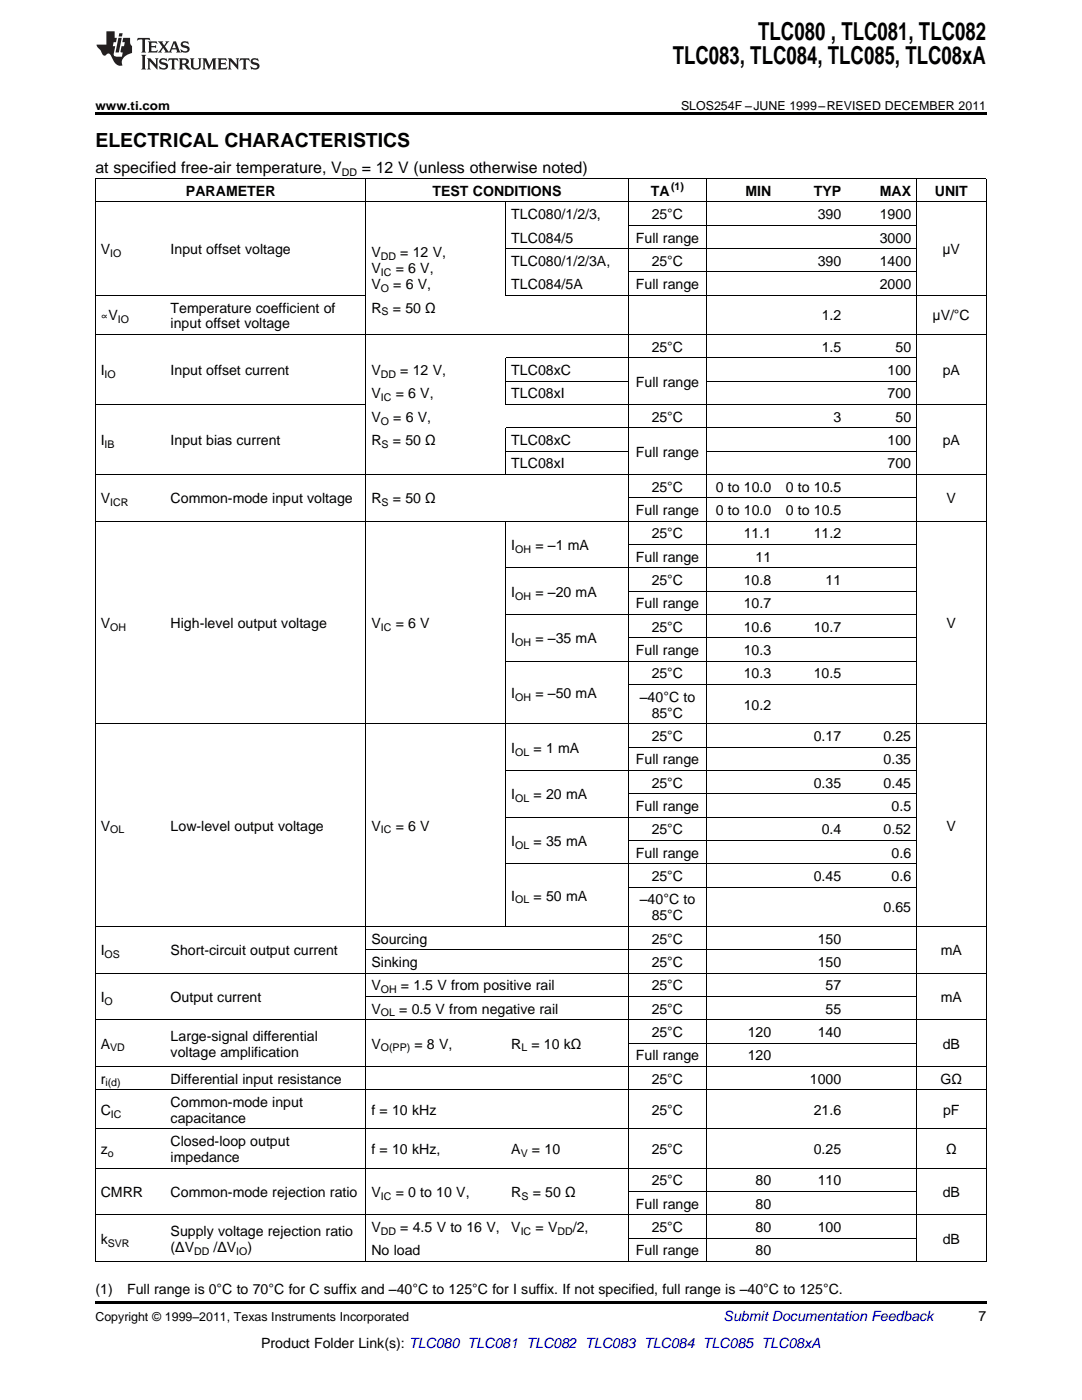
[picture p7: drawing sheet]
<svg xmlns="http://www.w3.org/2000/svg" width="216mm" height="279mm" viewBox="0 0 216 279" stroke-linecap="round" stroke-linejoin="round" font-family="sans-serif">
<defs><g id="words">
<g font-size="4.9">
<text x="151.3" y="7.9">TLC080 , TLC081, TLC082</text>
<text x="134.2" y="12.8">TLC083, TLC084, TLC085, TLC08xA</text>
</g>
<text font-size="3.9" x="19" y="29.3">ELECTRICAL CHARACTERISTICS</text>
<g font-size="3.2">
<text x="19" y="34.4">at specified free-air temperature, V</text>
<text x="72.2" y="34.4">= 12 V (unless otherwise noted)</text>
</g>
<g font-size="2.8">
<text x="37.1" y="39.1">PARAMETER</text>
<text x="86.3" y="39.1">TEST CONDITIONS</text>
<text x="129.9" y="39.1">TA</text>
<text x="148.7" y="39.1">MIN</text>
<text x="162.4" y="39.1">TYP</text>
<text x="175.5" y="39.1">MAX</text>
<text x="186.5" y="39.1">UNIT</text>
<text x="102" y="43.7">TLC080/1/2/3,</text>
<text x="130" y="43.7">25°C</text>
<text x="163.2" y="43.7">390</text>
<text x="175.5" y="43.7">1900</text>
<text x="20.1" y="50.7">V</text>
<text x="34" y="50.7">Input offset voltage</text>
<text x="74.1" y="51.4">V</text>
<text x="79.9" y="51.4">= 12 V,</text>
<text x="102" y="48.4">TLC084/5</text>
<text x="102" y="53.1">TLC080/1/2/3A,</text>
<text x="126.9" y="48.4">Full range</text>
<text x="130" y="53.1">25°C</text>
<text x="163.2" y="53.1">390</text>
<text x="175.5" y="48.4">3000</text>
<text x="175.5" y="53.1">1400</text>
<text x="188.1" y="50.7">µV</text>
<text x="74.1" y="54.5">V</text>
<text x="74.1" y="57.7">V</text>
<text x="78.5" y="57.7">= 6 V,</text>
<text x="79" y="54.5">= 6 V,</text>
<text x="102" y="57.7">TLC084/5A</text>
<text x="126.9" y="57.7">Full range</text>
<text x="175.5" y="57.7">2000</text>
<text x="20.1" y="64">∝V</text>
<text x="34" y="62.4">Temperature coefficient of</text>
<text x="34" y="65.5">input offset voltage</text>
<text x="74.1" y="62.4">R</text>
<text x="78.4" y="62.4">= 50 Ω</text>
<text x="164" y="64">1.2</text>
<text x="186.1" y="64">µV/°C</text>
<text x="130" y="70.2">25°C</text>
<text x="164" y="70.2">1.5</text>
<text x="178.7" y="70.2">50</text>
<text x="20.1" y="74.9">I</text>
<text x="34" y="74.9">Input offset current</text>
<text x="74.1" y="74.9">V</text>
<text x="79.9" y="74.9">= 12 V,</text>
<text x="102" y="74.9">TLC08xC</text>
<text x="126.9" y="77.2">Full range</text>
<text x="177.1" y="74.9">100</text>
<text x="188.1" y="74.9">pA</text>
<text x="74.1" y="79.5">V</text>
<text x="79" y="79.5">= 6 V,</text>
<text x="102" y="79.5">TLC08xI</text>
<text x="177.1" y="79.5">700</text>
<text x="20.1" y="88.8">I</text>
<text x="34" y="88.8">Input bias current</text>
<text x="74.1" y="84.2">V</text>
<text x="74.1" y="88.8">R</text>
<text x="78.4" y="88.8">= 50 Ω</text>
<text x="78.5" y="84.2">= 6 V,</text>
<text x="102" y="88.8">TLC08xC</text>
<text x="130" y="84.2">25°C</text>
<text x="166.3" y="84.2">3</text>
<text x="177.1" y="88.8">100</text>
<text x="178.7" y="84.2">50</text>
<text x="188.1" y="88.8">pA</text>
<text x="102" y="93.5">TLC08xI</text>
<text x="126.9" y="91.2">Full range</text>
<text x="177.1" y="93.5">700</text>
<text x="20.1" y="100.5">V</text>
<text x="34" y="100.5">Common-mode input voltage</text>
<text x="74.1" y="100.5">R</text>
<text x="78.4" y="100.5">= 50 Ω</text>
<text x="130" y="98.1">25°C</text>
<text x="142.8" y="98.1">0 to 10.0</text>
<text x="156.8" y="98.1">0 to 10.5</text>
<text x="188.9" y="100.5">V</text>
<text x="126.9" y="102.8">Full range</text>
<text x="130" y="107.5">25°C</text>
<text x="142.8" y="102.8">0 to 10.0</text>
<text x="148.4" y="107.5">11.1</text>
<text x="156.8" y="102.8">0 to 10.5</text>
<text x="162.4" y="107.5">11.2</text>
<text x="102" y="109.8">I</text>
<text x="106.8" y="109.8">= –1 mA</text>
<text x="126.9" y="112.1">Full range</text>
<text x="150.8" y="112.1">11</text>
<text x="102" y="119.1">I</text>
<text x="106.8" y="119.1">= –20 mA</text>
<text x="130" y="116.8">25°C</text>
<text x="148.4" y="116.8">10.8</text>
<text x="164.7" y="116.8">11</text>
<text x="20.1" y="125.3">V</text>
<text x="34" y="125.3">High-level output voltage</text>
<text x="74.1" y="125.3">V</text>
<text x="79" y="125.3">= 6 V</text>
<text x="126.9" y="121.4">Full range</text>
<text x="148.4" y="121.4">10.7</text>
<text x="188.9" y="125.3">V</text>
<text x="102" y="128.4">I</text>
<text x="106.8" y="128.4">= –35 mA</text>
<text x="126.9" y="130.7">Full range</text>
<text x="130" y="126.1">25°C</text>
<text x="148.4" y="126.1">10.6</text>
<text x="148.4" y="130.7">10.3</text>
<text x="162.4" y="126.1">10.7</text>
<text x="130" y="135.4">25°C</text>
<text x="148.4" y="135.4">10.3</text>
<text x="162.4" y="135.4">10.5</text>
<text x="102" y="139.3">I</text>
<text x="106.8" y="139.3">= –50 mA</text>
<text x="127.7" y="140.1">–40°C to</text>
<text x="130" y="143.2">85°C</text>
<text x="148.4" y="141.6">10.2</text>
<text x="130" y="147.9">25°C</text>
<text x="162.4" y="147.9">0.17</text>
<text x="176.3" y="147.9">0.25</text>
<text x="102" y="150.2">I</text>
<text x="106.5" y="150.2">= 1 mA</text>
<text x="126.9" y="152.5">Full range</text>
<text x="176.3" y="152.5">0.35</text>
<text x="102" y="159.5">I</text>
<text x="106.5" y="159.5">= 20 mA</text>
<text x="126.9" y="161.9">Full range</text>
<text x="130" y="157.2">25°C</text>
<text x="162.4" y="157.2">0.35</text>
<text x="176.3" y="157.2">0.45</text>
<text x="177.9" y="161.9">0.5</text>
<text x="20.1" y="165.8">V</text>
<text x="34" y="165.8">Low-level output voltage</text>
<text x="74.1" y="165.8">V</text>
<text x="79" y="165.8">= 6 V</text>
<text x="130" y="166.5">25°C</text>
<text x="164" y="166.5">0.4</text>
<text x="176.3" y="166.5">0.52</text>
<text x="188.9" y="165.8">V</text>
<text x="102" y="168.8">I</text>
<text x="106.5" y="168.8">= 35 mA</text>
<text x="126.9" y="171.2">Full range</text>
<text x="177.9" y="171.2">0.6</text>
<text x="102" y="179.7">I</text>
<text x="106.5" y="179.7">= 50 mA</text>
<text x="130" y="175.8">25°C</text>
<text x="162.4" y="175.8">0.45</text>
<text x="177.9" y="175.8">0.6</text>
<text x="127.7" y="180.5">–40°C to</text>
<text x="130" y="183.7">85°C</text>
<text x="176.3" y="182.1">0.65</text>
<text x="20.1" y="190.6">I</text>
<text x="34" y="190.6">Short-circuit output current</text>
<text x="74.1" y="188.3">Sourcing</text>
<text x="130" y="188.3">25°C</text>
<text x="163.2" y="188.3">150</text>
<text x="187.7" y="190.6">mA</text>
<text x="74.1" y="193">Sinking</text>
<text x="74.1" y="197.6">V</text>
<text x="80" y="197.6">= 1.5 V from positive rail</text>
<text x="130" y="193">25°C</text>
<text x="130" y="197.6">25°C</text>
<text x="163.2" y="193">150</text>
<text x="164.7" y="197.6">57</text>
<text x="20.1" y="200">I</text>
<text x="34" y="200">Output current</text>
<text x="74.1" y="202.3">V</text>
<text x="79.7" y="202.3">= 0.5 V from negative rail</text>
<text x="130" y="202.3">25°C</text>
<text x="164.7" y="202.3">55</text>
<text x="187.7" y="200">mA</text>
<text x="20.1" y="209.3">A</text>
<text x="34" y="207.7">Large-signal differential</text>
<text x="74.1" y="209.3">V</text>
<text x="82.7" y="209.3">= 8 V,</text>
<text x="102" y="209.3">R</text>
<text x="106" y="209.3">= 10 kΩ</text>
<text x="130" y="206.9">25°C</text>
<text x="149.2" y="206.9">120</text>
<text x="163.2" y="206.9">140</text>
<text x="188.1" y="209.3">dB</text>
<text x="34" y="210.9">voltage amplification</text>
<text x="126.9" y="211.6">Full range</text>
<text x="149.2" y="211.6">120</text>
<text x="20.1" y="216.3">r</text>
<text x="34" y="216.3">Differential input resistance</text>
<text x="34" y="220.9">Common-mode input</text>
<text x="130" y="216.3">25°C</text>
<text x="161.6" y="216.3">1000</text>
<text x="187.7" y="216.3">GΩ</text>
<text x="20.1" y="222.5">C</text>
<text x="34" y="224.1">capacitance</text>
<text x="74.1" y="222.5">f = 10 kHz</text>
<text x="130" y="222.5">25°C</text>
<text x="162.4" y="222.5">21.6</text>
<text x="188.2" y="222.5">pF</text>
<text x="20.1" y="230.3">z</text>
<text x="34" y="228.7">Closed-loop output</text>
<text x="34" y="231.9">impedance</text>
<text x="74.1" y="230.3">f = 10 kHz,</text>
<text x="102" y="230.3">A</text>
<text x="106.2" y="230.3">= 10</text>
<text x="130" y="230.3">25°C</text>
<text x="162.4" y="230.3">0.25</text>
<text x="188.8" y="230.3">Ω</text>
<text x="20.1" y="238.9">CMRR</text>
<text x="34" y="238.9">Common-mode rejection ratio</text>
<text x="74.1" y="238.9">V</text>
<text x="79" y="238.9">= 0 to 10 V,</text>
<text x="102" y="238.9">R</text>
<text x="106.3" y="238.9">= 50 Ω</text>
<text x="130" y="236.6">25°C</text>
<text x="150.8" y="236.6">80</text>
<text x="163.2" y="236.6">110</text>
<text x="188.1" y="238.9">dB</text>
<text x="74.1" y="245.9">V</text>
<text x="79.9" y="245.9">= 4.5 V to 16 V,</text>
<text x="102" y="245.9">V</text>
<text x="106.9" y="245.9">= V</text>
<text x="114.3" y="245.9">/2,</text>
<text x="126.9" y="241.2">Full range</text>
<text x="130" y="245.9">25°C</text>
<text x="150.8" y="241.2">80</text>
<text x="150.8" y="245.9">80</text>
<text x="163.2" y="245.9">100</text>
<text x="20.1" y="248.2">k</text>
<text x="34" y="246.6">Supply voltage rejection ratio</text>
<text x="34" y="249.8">(ΔV</text>
<text x="42.6" y="249.8">/ΔV</text>
<text x="49.4" y="249.8">)</text>
<text x="74.1" y="250.5">No load</text>
<text x="126.9" y="250.5">Full range</text>
<text x="150.8" y="250.5">80</text>
<text x="188.1" y="248.2">dB</text>
<text x="19" y="258.2">(1)</text>
<text x="25.4" y="258.2">Full range is 0°C to 70°C for C suffix and –40°C to 125°C for I suffix. If not specified, full range is –40°C to 125°C.</text>
<text x="195.3" y="263.6">7</text>
<text x="52.1" y="269">Product Folder Link(s): TLC080 TLC081 TLC082 TLC083 TLC084 TLC085 TLC08xA</text>
</g>
<text font-size="2.8" fill="#0000c8" x="144.4" y="263.6">Submit Documentation Feedback</text>
<g font-size="2.5">
<text x="19" y="21.9">www.ti.com</text>
<text x="135.9" y="21.9">SLOS254F –JUNE 1999–REVISED DECEMBER 2011</text>
<text x="19" y="263.6">Copyright © 1999–2011, Texas Instruments Incorporated</text>
</g>
<g font-size="2.1">
<text x="68.2" y="35.1">DD</text>
<text x="133.9" y="38">(1)</text>
<text x="22" y="51.3">IO</text>
<text x="76" y="51.9">DD</text>
<text x="76" y="55.1">IC</text>
<text x="76" y="58.3">O</text>
<text x="23.5" y="64.5">IO</text>
<text x="76.1" y="62.9">S</text>
<text x="20.9" y="75.4">IO</text>
<text x="76" y="75.4">DD</text>
<text x="76" y="80.1">IC</text>
<text x="20.9" y="89.4">IB</text>
<text x="76" y="84.7">O</text>
<text x="76.1" y="89.4">S</text>
<text x="22" y="101">ICR</text>
<text x="76.1" y="101">S</text>
<text x="102.8" y="110.3">OH</text>
<text x="102.8" y="119.7">OH</text>
<text x="22" y="125.9">OH</text>
<text x="76" y="125.9">IC</text>
<text x="102.8" y="129">OH</text>
<text x="102.8" y="139.9">OH</text>
<text x="102.8" y="150.8">OL</text>
<text x="102.8" y="160.1">OL</text>
<text x="22" y="166.3">OL</text>
<text x="76" y="166.3">IC</text>
<text x="102.8" y="169.4">OL</text>
<text x="102.8" y="180.3">OL</text>
<text x="20.9" y="191.2">OS</text>
<text x="20.9" y="200.5">O</text>
<text x="76" y="198.2">OH</text>
<text x="76" y="202.8">OL</text>
<text x="22" y="209.8">VD</text>
<text x="76" y="209.8">O(PP)</text>
<text x="104" y="209.8">L</text>
<text x="21" y="216.8">i(d)</text>
<text x="22.1" y="223.1">IC</text>
<text x="21.5" y="230.9">o</text>
<text x="103.9" y="230.9">V</text>
<text x="76" y="239.5">IC</text>
<text x="104" y="239.5">S</text>
<text x="21.5" y="248.8">SVR</text>
<text x="38.7" y="250.4">DD</text>
<text x="47.1" y="250.4">IO</text>
<text x="76" y="246.5">DD</text>
<text x="103.9" y="246.5">IC</text>
<text x="111.2" y="246.5">DD</text>
</g>
</g></defs>
<g fill="#231f20">
<path d="M27.5 7.6l-.1 .5 .4-.2h.6v.1v2.1l-.2 .4h1l-.3-.4v-2.1l.1-.1h.5l.5 .2-.2-.5zM29.5 8.3l.2 .3v1.5l-.2 .4h1.8l.2-.6a1.04 1.04 0 0 1-1.3 .2v-.7h.6l.3 .2v-.6l-.3 .2h-.6v-.6l.8-.1 .4 .3-.2-.5zM31.5 8.3l.9 1.1-.9 1.1h.8l-.2-.2 .5-.7 .4 .7-.2 .2h1.5l-.1-.2 .1-.4h.9l.1 .4-.2 .2h1l-.3-.3-.7-1.9h-.5l-.9 2-.8-1 .9-1h-.8l.1 .3-.3 .5-.4-.6 .2-.2zM34.7 8.6l.4 1h-.7zM36.3 8.4a.63 .63 0 0 0-.2 .7 .63 .63 0 0 0 .6 .4l.6 .2 .1 .2a.75 .75 0 0 1-.7 .4 .75 .75 0 0 1-.6-.5l.1 .7 .1-.1a1.11 1.11 0 0 0 1.5-.6 1.13 1.13 0 0 0-1.2-.8l-.1-.4a1.04 1.04 0 0 1 1.2 .2l-.2-.5-.1 .1-.5-.2zM28.2 10.9l.2 .4v2.2l-.2 .4h1l-.3-.4v-2.2l.3-.4zM29.3 11.6l.3 .4v1.5l-.3 .4h.8l-.2-.4v-1.3l1.5 1.7v-1.9l.2-.4h-.7l.2 .4v.9l-1.1-1.3zM32 11.8a.62 .62 0 0 0-.2 .7 .62 .62 0 0 0 .6 .4l.6 .1 .1 .3a.76 .76 0 0 1-.7 .3 .76 .76 0 0 1-.6-.4l.1 .7 .1-.1a1.11 1.11 0 0 0 1.5-.6 1.13 1.13 0 0 0-1.2-.8l-.1-.4a1.04 1.04 0 0 1 1.2 .2l-.2-.6-.1 .1-.5-.1zM33.7 11.6l-.2 .6a.61 .61 0 0 1 .8-.3v1.6l-.2 .4h.9l-.2-.4v-1.6a.63 .63 0 0 1 .8 .3l-.2-.6zM35.6 11.6l.3 .4v1.5l-.3 .4h1l-.2-.2v-.8l.5 .2a.76 .76 0 0 0 1.2 .7l-1-1a.58 .58 0 0 0 .6-.5 .58 .58 0 0 0-.5-.6zM36.4 11.9h.1a.45 .45 0 0 1 .5 .1 .45 .45 0 0 1 .1 .5l-.7 .2zM37.9 11.6l.2 .2a2.17 2.17 0 0 0 .3 1.9 .99 .99 0 0 0 1.6-.6v-1.1l.2-.4h-.7l.2 .2a1.92 1.92 0 0 1-.2 1.8 .6 .6 0 0 1-.9-.5v-1.1l.2-.4zM40.4 11.6l.2 .4v1.5l-.2 .4h.7l-.2-.4v-1.4l.8 1.8 .8-1.8v1.4l-.2 .4h.9l-.2-.4v-1.5l.2-.4h-.8l-.6 1.5-.6-1.5zM43.4 11.6l.2 .4v1.5l-.2 .4h1.8l.2-.6a1.04 1.04 0 0 1-1.3 .1v-.6h.5l.4 .2v-.6l-.4 .2h-.5v-.7h.8l.3 .3-.1-.6zM45.5 11.6l.2 .4v1.5l-.2 .4h.7l-.2-.4v-1.3l1.5 1.7v-1.9l.2-.4h-.7l.2 .4v.9l-1.1-1.3zM47.9 11.6l-.1 .6a.61 .61 0 0 1 .8-.3v1.6l-.3 .4h1l-.3-.4 .1-1.6a.63 .63 0 0 1 .7 .3l-.1-.6zM50.2 11.8a.62 .62 0 0 0-.2 .7 .62 .62 0 0 0 .6 .4l.6 .1 .2 .3a.76 .76 0 0 1-.8 .3 .76 .76 0 0 1-.6-.4l.1 .7 .2-.1a1.11 1.11 0 0 0 1.5-.6 1.13 1.13 0 0 0-1.3-.8l-.1-.4a1.04 1.04 0 0 1 1.2 .2l-.1-.6-.2 .1-.5-.1z"/>
<path d="M21.2 6.3v2.6h-1.9l.1 .4 .7 .9a.91 .91 0 0 0 1 .8 .56 .56 0 0 1 .5-.3 .56 .56 0 0 1 .5 .3l.4 .8a1.53 1.53 0 0 0 1.9 1.2 1.54 1.54 0 0 1 1-2.1l.9-.3v-1.4a1.52 1.52 0 0 1-.3-1.6h-1.4l-.2 .8h.5l-.2 .8h-.4l-.2 1v.2l.4 .1-.2 .8a1.93 1.93 0 0 1-1.6-.3l.3-1.8h-.5l.2-.8h.4l.2-.8h-.4v-1.3zM23.6 7.6l-.6 2.9h.7l.6-2.9zM23.8 6.6l-.1 .7h.6l.2-.7z"/>
</g>
<path d="M19 22.5h177.8v.5h-177.8zM19 259.7h177.8v.5h-177.8z" fill="#000"/>
<g fill="none" stroke="#000" stroke-width=".2">
<path d="M19 35.6h177.8M19.1 35.7v216.1M73 35.7v216.1M125.3 35.7v216.1M141 35.7v216.1M182.8 35.7v216.1M196.8 35.7v216.1M19 58.9h54.1M19 40.3h177.8M100.9 40.4v18.6M101 58.9h95.8M101 49.6h81.9"/>
<path d="M125.4 54.3h57.5M125.4 45h57.5M19 66.8h177.8M100.9 71.5v9.3M101 76.1h24.3M101 71.4h81.9M141 76.1h41.9M19 94.7h177.8M19 80.7h54.1M100.9 85.4v9.4M101 90h24.3M101 85.4h81.9"/>
<path d="M101 80.7h95.8M125.4 99.4h57.5M141 90h41.9M19 104h177.8M100.9 104.1v80.8M101 113.3h81.9M125.4 118h57.5M125.4 108.7h57.5M101 132h81.9M101 122.6h81.9M125.4 136.6h57.5M125.4 127.3h57.5"/>
<path d="M19 144.4h177.8M101 153.8h81.9M125.4 158.4h57.5M125.4 149.1h57.5M101 172.4h81.9M101 163.1h81.9M125.4 177h57.5M125.4 167.7h57.5M19 194.2h177.8M19 184.9h177.8M73.1 198.8h109.8M73.1 189.5h109.8"/>
<path d="M19 217.5h177.8M19 212.8h177.8M19 203.5h177.8M125.4 208.2h57.5M19 233.1h177.8M19 225.3h177.8M125.4 237.8h57.5M19 251.8h177.8M19 242.4h177.8M125.4 247.1h57.5"/>
</g>
<use href="#words"/>
</svg>
